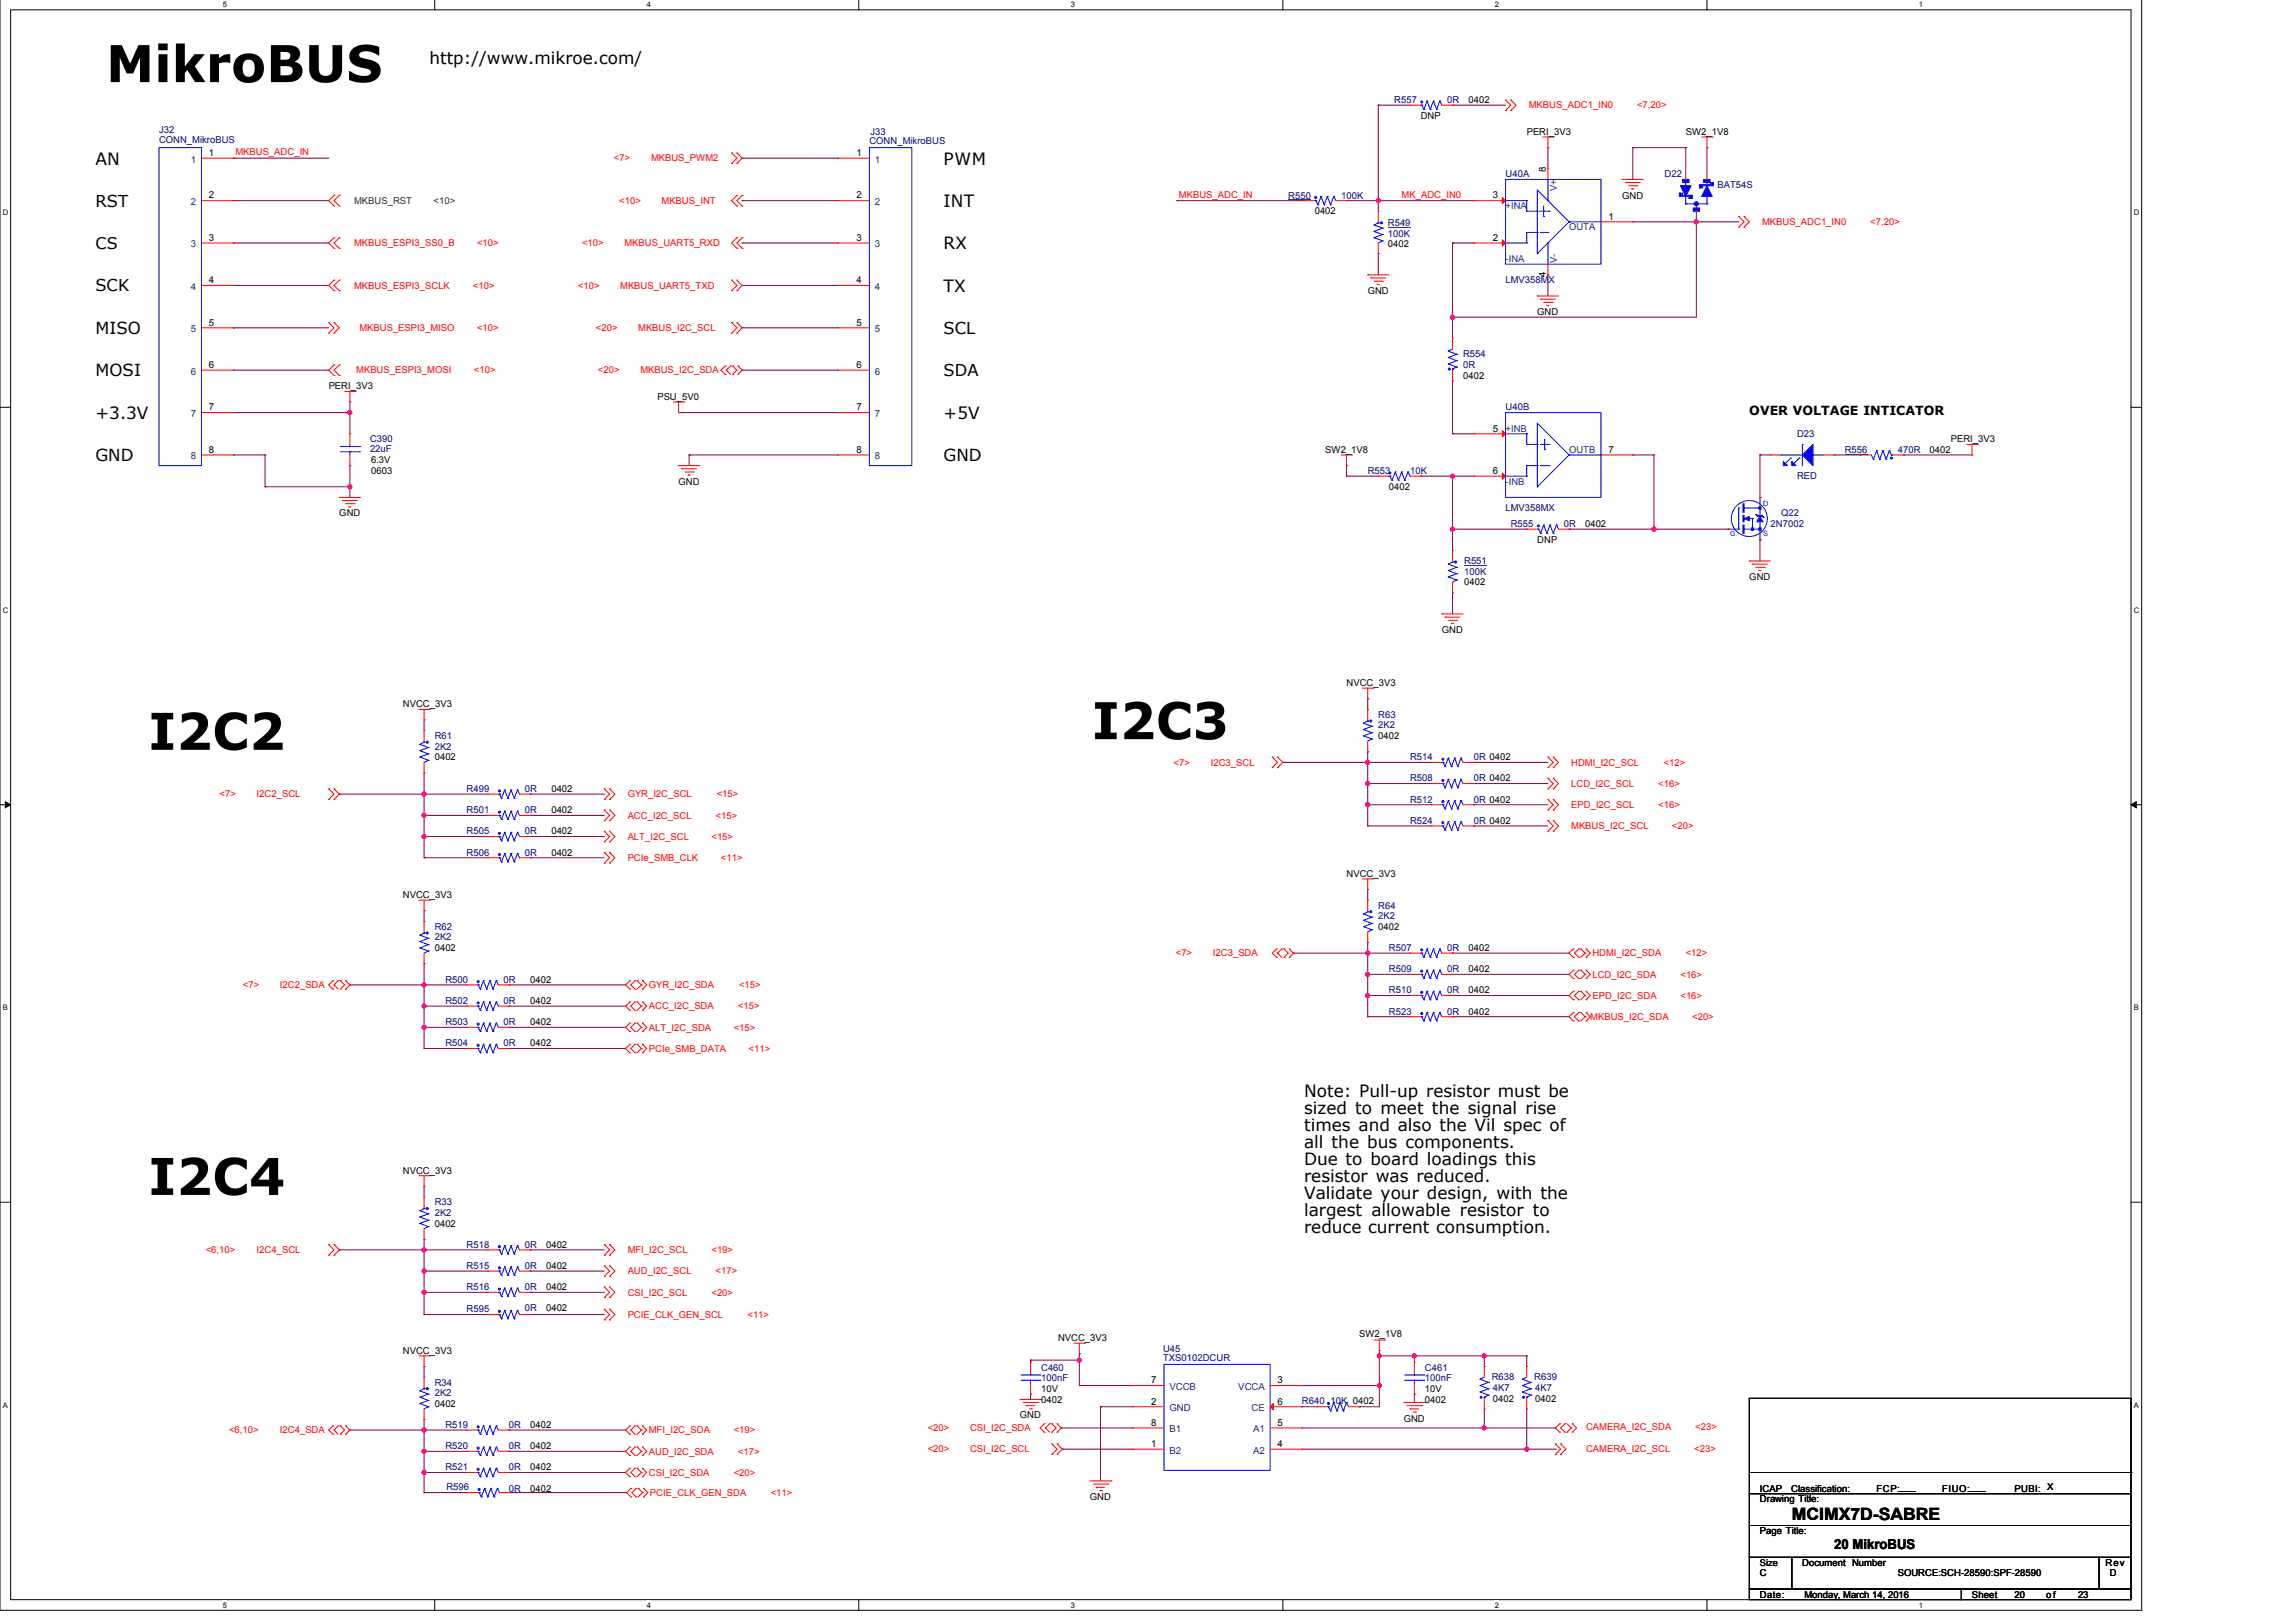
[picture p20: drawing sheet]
<svg xmlns="http://www.w3.org/2000/svg" width="297mm" height="210mm" viewBox="0 0 297 210" stroke-linecap="round" stroke-linejoin="round" font-family="sans-serif">
<defs><g id="words">
<g font-size="6.6">
<text x="13.7" y="10.6">MikroBUS</text>
<text x="141.3" y="95.7">I2C3</text>
<text x="19.2" y="97">I2C2</text>
<text x="19.2" y="154.6">I2C4</text>
</g>
<g font-size="2.2">
<text x="55.6" y="8.3">http://www.mikroe.com/</text>
<text x="12.4" y="21.3">AN</text>
<text x="122.1" y="21.3">PWM</text>
<text x="122.1" y="26.8">INT</text>
<text x="122.1" y="32.3">RX</text>
<text x="122.1" y="37.8">TX</text>
<text x="12.4" y="54.2">+3.3V</text>
<text x="122.1" y="54.2">+5V</text>
<text x="168.7" y="142">Note: Pull-up resistor must be</text>
<text x="168.7" y="144.2">sized to meet the signal rise</text>
<text x="168.7" y="146.4">times and also the Vil spec of</text>
<text x="168.7" y="148.6">all the bus components.</text>
<text x="168.7" y="150.8">Due to board loadings this</text>
<text x="168.7" y="153">resistor was reduced.</text>
<text x="168.7" y="155.2">Validate your design, with the</text>
<text x="168.7" y="157.3">largest allowable resistor to</text>
<text x="168.7" y="159.5">reduce current consumption.</text>
<text x="231.8" y="196.7">MCIMX7D-SABRE</text>
</g>
<g font-size="2.1">
<text x="12.4" y="26.7">RST</text>
<text x="12.4" y="32.2">CS</text>
<text x="12.4" y="37.7">SCK</text>
<text x="12.4" y="43.2">MISO</text>
<text x="122.1" y="43.2">SCL</text>
<text x="12.4" y="48.7">MOSI</text>
<text x="122.1" y="48.6">SDA</text>
<text x="12.4" y="59.7">GND</text>
<text x="122.1" y="59.7">GND</text>
</g>
<text font-size="1.8" x="237.3" y="200.4">20 MikroBUS</text>
<text font-size="1.6" x="226.3" y="53.7">OVER VOLTAGE INTICATOR</text>
<g font-size="1.2" fill="#000080">
<text x="20.6" y="17.2">J32</text>
<text x="112.6" y="17.5">J33</text>
<text x="180.4" y="13.3">R557</text>
<text x="187.2" y="13.3">0R</text>
<text x="20.6" y="18.6">CONN_MikroBUS</text>
<text x="112.5" y="18.7">CONN_MikroBUS</text>
<text x="194.8" y="22.9">U40A</text>
<text x="215.3" y="22.9">D22</text>
<text x="166.7" y="25.7">R550</text>
<text x="173.5" y="25.7">100K</text>
<text x="179.5" y="29.3">R549</text>
<text x="222.2" y="24.3">BAT54S</text>
<text x="179.5" y="30.6">100K</text>
<text x="194.8" y="36.7">LMV358MX</text>
<text x="189.3" y="46.3">R554</text>
<text x="189.3" y="47.6">0R</text>
<text x="194.8" y="53.1">U40B</text>
<text x="47.9" y="57.2">C390</text>
<text x="47.9" y="58.5">22uF</text>
<text x="232.5" y="56.6">D23</text>
<text x="238.7" y="58.6">R556</text>
<text x="245.5" y="58.6">470R</text>
<text x="176.9" y="61.4">R553</text>
<text x="182.4" y="61.4">10K</text>
<text x="232.5" y="62">RED</text>
<text x="194.8" y="66.1">LMV358MX</text>
<text x="195.5" y="68.2">R555</text>
<text x="202.3" y="68.2">0R</text>
<text x="229.1" y="68.2">2N7002</text>
<text x="230.4" y="66.8">Q22</text>
<text x="189.4" y="73">R551</text>
<text x="189.4" y="74.4">100K</text>
<text x="56.2" y="95.6">R61</text>
<text x="178.3" y="92.9">R63</text>
<text x="178.3" y="94.3">2K2</text>
<text x="56.2" y="97">2K2</text>
<text x="182.4" y="101.1">R508</text>
<text x="182.4" y="98.4">R514</text>
<text x="190.7" y="101.1">0R 0402</text>
<text x="190.7" y="98.4">0R 0402</text>
<text x="60.4" y="108">R505</text>
<text x="60.4" y="105.2">R501</text>
<text x="60.4" y="102.5">R499</text>
<text x="67.9" y="108">0R</text>
<text x="67.9" y="105.2">0R</text>
<text x="67.9" y="102.5">0R</text>
<text x="182.4" y="106.6">R524</text>
<text x="182.4" y="103.9">R512</text>
<text x="190.7" y="106.6">0R 0402</text>
<text x="190.7" y="103.9">0R 0402</text>
<text x="60.4" y="110.7">R506</text>
<text x="67.9" y="110.7">0R</text>
<text x="178.3" y="117.6">R64</text>
<text x="178.3" y="119">2K2</text>
<text x="56.2" y="120.3">R62</text>
<text x="56.2" y="121.7">2K2</text>
<text x="179.7" y="123.1">R507</text>
<text x="179.7" y="125.8">R509</text>
<text x="187.2" y="123.1">0R</text>
<text x="187.2" y="125.8">0R</text>
<text x="57.6" y="127.2">R500</text>
<text x="57.6" y="129.9">R502</text>
<text x="65.2" y="127.2">0R</text>
<text x="65.2" y="129.9">0R</text>
<text x="179.7" y="131.3">R523</text>
<text x="179.7" y="128.6">R510</text>
<text x="187.2" y="131.3">0R</text>
<text x="187.2" y="128.6">0R</text>
<text x="57.6" y="135.4">R504</text>
<text x="57.6" y="132.7">R503</text>
<text x="65.2" y="135.4">0R</text>
<text x="65.2" y="132.7">0R</text>
<text x="56.2" y="156">R33</text>
<text x="56.2" y="157.4">2K2</text>
<text x="60.4" y="161.5">R518</text>
<text x="67.9" y="161.5">0R</text>
<text x="60.4" y="167">R516</text>
<text x="60.4" y="164.2">R515</text>
<text x="67.9" y="167">0R</text>
<text x="67.9" y="164.2">0R</text>
<text x="60.4" y="169.8">R595</text>
<text x="67.9" y="169.7">0R</text>
<text x="56.2" y="179.3">R34</text>
<text x="134.7" y="177.4">C460</text>
<text x="134.7" y="178.8">100nF</text>
<text x="150.5" y="174.9">U45</text>
<text x="150.5" y="176.2">TXS0102DCUR</text>
<text x="184.4" y="177.4">C461</text>
<text x="184.4" y="178.8">100nF</text>
<text x="193" y="178.6">R638</text>
<text x="193.1" y="180">4K7</text>
<text x="198.5" y="178.6">R639</text>
<text x="198.6" y="180">4K7</text>
<text x="56.2" y="180.7">2K2</text>
<text x="57.6" y="184.8">R519</text>
<text x="65.8" y="184.8">0R</text>
<text x="168.4" y="181.6">R640</text>
<text x="172.1" y="181.6">10K 0402</text>
<text x="57.6" y="187.5">R520</text>
<text x="57.6" y="190.3">R521</text>
<text x="65.8" y="187.5">0R</text>
<text x="65.8" y="190.3">0R</text>
<text x="57.8" y="192.9">R596</text>
<text x="65.8" y="193">0R</text>
</g>
<g font-size="1.2">
<text x="183.8" y="15.4">DNP</text>
<text x="190" y="13.3">0402</text>
<text x="197.5" y="17.5">PERI_3V3</text>
<text x="218.1" y="17.5">SW2_1V8</text>
<text x="27" y="20.2">1</text>
<text x="110.8" y="20.2">1</text>
<text x="200" y="22.3" transform="rotate(-90 200 22.3)">8</text>
<text x="27" y="25.7">2</text>
<text x="110.8" y="25.7">2</text>
<text x="170.1" y="27.8">0402</text>
<text x="193.1" y="25.7">3</text>
<text x="208.1" y="28.4">1</text>
<text x="209.9" y="25.7">GND</text>
<text x="27" y="31.2">3</text>
<text x="110.8" y="31.2">3</text>
<text x="179.5" y="32">0402</text>
<text x="193.1" y="31.2">2</text>
<text x="200" y="35.8" transform="rotate(-90 200 35.8)">4</text>
<text x="27" y="36.7">4</text>
<text x="110.8" y="36.7">4</text>
<text x="176.9" y="38">GND</text>
<text x="198.9" y="40.8">GND</text>
<text x="27" y="42.1">5</text>
<text x="27" y="47.6">6</text>
<text x="110.8" y="42.1">5</text>
<text x="110.8" y="47.6">6</text>
<text x="27" y="53.1">7</text>
<text x="42.5" y="50.4">PERI_3V3</text>
<text x="85" y="51.8">PSU_5V0</text>
<text x="110.8" y="53.1">7</text>
<text x="189.3" y="49">0402</text>
<text x="27" y="58.6">8</text>
<text x="48" y="60">6.3V</text>
<text x="110.8" y="58.6">8</text>
<text x="171.4" y="58.6">SW2_1V8</text>
<text x="193.1" y="55.9">5</text>
<text x="208.1" y="58.6">7</text>
<text x="249.6" y="58.6">0402</text>
<text x="252.4" y="57.2">PERI_3V3</text>
<text x="48" y="61.4">0603</text>
<text x="87.8" y="62.7">GND</text>
<text x="179.7" y="63.4">0402</text>
<text x="193.1" y="61.3">6</text>
<text x="43.9" y="66.8">GND</text>
<text x="198.9" y="70.3">DNP</text>
<text x="205.1" y="68.2">0402</text>
<text x="189.4" y="75.8">0402</text>
<text x="226.3" y="75.1">GND</text>
<text x="186.5" y="81.9">GND</text>
<text x="174.2" y="88.8">NVCC_3V3</text>
<text x="52.1" y="91.5">NVCC_3V3</text>
<text x="178.3" y="95.6">0402</text>
<text x="56.2" y="98.4">0402</text>
<text x="71.3" y="108">0402</text>
<text x="71.3" y="105.2">0402</text>
<text x="71.3" y="102.5">0402</text>
<text x="71.3" y="110.7">0402</text>
<text x="174.2" y="113.5">NVCC_3V3</text>
<text x="52.1" y="116.2">NVCC_3V3</text>
<text x="56.2" y="123.1">0402</text>
<text x="178.3" y="120.3">0402</text>
<text x="190" y="123.1">0402</text>
<text x="190" y="125.8">0402</text>
<text x="68.6" y="127.2">0402</text>
<text x="68.6" y="129.9">0402</text>
<text x="190" y="131.3">0402</text>
<text x="190" y="128.6">0402</text>
<text x="68.6" y="135.4">0402</text>
<text x="68.6" y="132.7">0402</text>
<text x="52.1" y="151.9">NVCC_3V3</text>
<text x="56.2" y="158.7">0402</text>
<text x="70.6" y="161.5">0402</text>
<text x="70.6" y="167">0402</text>
<text x="70.6" y="164.2">0402</text>
<text x="70.6" y="169.7">0402</text>
<text x="136.9" y="173.5">NVCC_3V3</text>
<text x="175.8" y="173">SW2_1V8</text>
<text x="52.1" y="175.2">NVCC_3V3</text>
<text x="148.9" y="179">7</text>
<text x="165.3" y="179">3</text>
<text x="56.2" y="182.1">0402</text>
<text x="68.6" y="184.8">0402</text>
<text x="132" y="183.6">GND</text>
<text x="134.7" y="181.5">0402</text>
<text x="134.7" y="180.1">10V</text>
<text x="148.9" y="181.8">2</text>
<text x="148.9" y="184.5">8</text>
<text x="165.3" y="184.5">5</text>
<text x="165.3" y="181.8">6</text>
<text x="181.6" y="184">GND</text>
<text x="184.4" y="181.5">0402</text>
<text x="184.4" y="180.1">10V</text>
<text x="193.1" y="181.4">0402</text>
<text x="198.6" y="181.4">0402</text>
<text x="68.6" y="187.5">0402</text>
<text x="68.6" y="190.3">0402</text>
<text x="148.9" y="187.3">1</text>
<text x="165.3" y="187.3">4</text>
<text x="68.6" y="193">0402</text>
<text x="141" y="194.1">GND</text>
<text x="227.7" y="194.4">Drawing Title:</text>
<text x="227.7" y="193">ICAP</text>
<text x="231.7" y="193">Classification:</text>
<text x="242.8" y="193">FCP:___</text>
<text x="251.3" y="193">FIUO:___</text>
<text x="260.6" y="193">PUBI: X</text>
<text x="227.7" y="202.6">Size</text>
<text x="227.7" y="198.5">Page Title:</text>
<text x="227.7" y="204">C</text>
<text x="233.2" y="202.6">Document Number</text>
<text x="245.5" y="204">SOURCE:SCH-28590:SPF-28590</text>
<text x="272.4" y="202.6">Rev</text>
<text x="273" y="204">D</text>
<text x="227.7" y="206.7">Date:</text>
<text x="233.4" y="206.7">Monday, March 14, 2016</text>
<text x="255.1" y="206.7">Sheet</text>
<text x="260.6" y="206.7">20</text>
<text x="264.7" y="206.7">of</text>
<text x="268.8" y="206.7">23</text>
</g>
<g font-size="1.2" fill="#f00">
<text x="197.8" y="14">MKBUS_ADC1_IN0</text>
<text x="211.8" y="14">&lt;7,20&gt;</text>
<text x="30.5" y="20.1">MKBUS_ADC_IN</text>
<text x="79.4" y="20.9">&lt;7&gt;</text>
<text x="84.2" y="20.9">MKBUS_PWM2</text>
<text x="80.1" y="26.4">&lt;10&gt;</text>
<text x="85.6" y="26.4">MKBUS_INT</text>
<text x="152.5" y="25.6">MKBUS_ADC_IN</text>
<text x="181.3" y="25.6">MK_ADC_IN0</text>
<text x="228" y="29.1">MKBUS_ADC1_IN0</text>
<text x="242" y="29.1">&lt;7,20&gt;</text>
<text x="45.8" y="31.9">MKBUS_ESPI3_SS0_B</text>
<text x="61.7" y="31.9">&lt;10&gt;</text>
<text x="75.3" y="31.9">&lt;10&gt;</text>
<text x="80.8" y="31.9">MKBUS_UART5_RXD</text>
<text x="45.8" y="37.4">MKBUS_ESPI3_SCLK</text>
<text x="61.2" y="37.4">&lt;10&gt;</text>
<text x="74.8" y="37.4">&lt;10&gt;</text>
<text x="80.2" y="37.4">MKBUS_UART5_TXD</text>
<text x="46.5" y="42.8">MKBUS_ESPI3_MISO</text>
<text x="61.7" y="42.8">&lt;10&gt;</text>
<text x="77.1" y="42.8">&lt;20&gt;</text>
<text x="82.6" y="42.8">MKBUS_I2C_SCL</text>
<text x="46.1" y="48.3">MKBUS_ESPI3_MOSI</text>
<text x="61.3" y="48.3">&lt;10&gt;</text>
<text x="77.4" y="48.3">&lt;20&gt;</text>
<text x="82.8" y="48.3">MKBUS_I2C_SDA</text>
<text x="151.8" y="99.1">&lt;7&gt;</text>
<text x="156.6" y="99.1">I2C3_SCL</text>
<text x="203.3" y="99.1">HDMI_I2C_SCL</text>
<text x="203.3" y="101.8">LCD_I2C_SCL</text>
<text x="214.5" y="101.8">&lt;16&gt;</text>
<text x="215.2" y="99.1">&lt;12&gt;</text>
<text x="28.4" y="103.2">&lt;7&gt;</text>
<text x="33.2" y="103.2">I2C2_SCL</text>
<text x="81.2" y="103.2">GYR_I2C_SCL</text>
<text x="81.2" y="105.9">ACC_I2C_SCL</text>
<text x="92.6" y="105.9">&lt;15&gt;</text>
<text x="92.7" y="103.2">&lt;15&gt;</text>
<text x="203.3" y="104.6">EPD_I2C_SCL</text>
<text x="203.3" y="107.3">MKBUS_I2C_SCL</text>
<text x="214.5" y="104.6">&lt;16&gt;</text>
<text x="216.3" y="107.3">&lt;20&gt;</text>
<text x="81.2" y="108.7">ALT_I2C_SCL</text>
<text x="81.2" y="111.4">PCIe_SMB_CLK</text>
<text x="92" y="108.7">&lt;15&gt;</text>
<text x="93.3" y="111.4">&lt;11&gt;</text>
<text x="152.1" y="123.8">&lt;7&gt;</text>
<text x="156.9" y="123.8">I2C3_SDA</text>
<text x="206" y="123.8">HDMI_I2C_SDA</text>
<text x="218.1" y="123.8">&lt;12&gt;</text>
<text x="31.4" y="127.9">&lt;7&gt;</text>
<text x="36.2" y="127.9">I2C2_SDA</text>
<text x="83.9" y="127.9">GYR_I2C_SDA</text>
<text x="83.9" y="130.6">ACC_I2C_SDA</text>
<text x="95.5" y="130.6">&lt;15&gt;</text>
<text x="95.6" y="127.9">&lt;15&gt;</text>
<text x="205.7" y="132">MKBUS_I2C_SDA</text>
<text x="206" y="126.5">LCD_I2C_SDA</text>
<text x="206" y="129.2">EPD_I2C_SDA</text>
<text x="217.4" y="126.5">&lt;16&gt;</text>
<text x="217.4" y="129.2">&lt;16&gt;</text>
<text x="218.9" y="132">&lt;20&gt;</text>
<text x="83.9" y="133.4">ALT_I2C_SDA</text>
<text x="83.9" y="136.1">PCIe_SMB_DATA</text>
<text x="94.9" y="133.4">&lt;15&gt;</text>
<text x="96.8" y="136.1">&lt;11&gt;</text>
<text x="26.6" y="162.2">&lt;6,10&gt;</text>
<text x="33.2" y="162.2">I2C4_SCL</text>
<text x="81.2" y="162.2">MFI_I2C_SCL</text>
<text x="81.2" y="164.9">AUD_I2C_SCL</text>
<text x="81.2" y="167.7">CSI_I2C_SCL</text>
<text x="92" y="162.2">&lt;19&gt;</text>
<text x="92" y="167.7">&lt;20&gt;</text>
<text x="92.6" y="164.9">&lt;17&gt;</text>
<text x="81.2" y="170.5">PCIE_CLK_GEN_SCL</text>
<text x="96.7" y="170.5">&lt;11&gt;</text>
<text x="29.6" y="185.5">&lt;6,10&gt;</text>
<text x="36.2" y="185.5">I2C4_SDA</text>
<text x="83.9" y="185.5">MFI_I2C_SDA</text>
<text x="94.9" y="185.5">&lt;19&gt;</text>
<text x="120" y="185.2">&lt;20&gt;</text>
<text x="125.5" y="185.2">CSI_I2C_SDA</text>
<text x="205.2" y="185.1">CAMERA_I2C_SDA</text>
<text x="219.3" y="185.1">&lt;23&gt;</text>
<text x="83.9" y="188.2">AUD_I2C_SDA</text>
<text x="83.9" y="191">CSI_I2C_SDA</text>
<text x="94.9" y="191">&lt;20&gt;</text>
<text x="95.5" y="188.2">&lt;17&gt;</text>
<text x="120" y="188">&lt;20&gt;</text>
<text x="125.5" y="188">CSI_I2C_SCL</text>
<text x="205.2" y="188">CAMERA_I2C_SCL</text>
<text x="219.2" y="188">&lt;23&gt;</text>
<text x="84.1" y="193.6">PCIE_CLK_GEN_SDA</text>
<text x="99.7" y="193.6">&lt;11&gt;</text>
</g>
<g font-size="1.2" fill="#004080">
<text x="24.7" y="21">1</text>
<text x="113.2" y="21">1</text>
<text x="24.7" y="26.5">2</text>
<text x="113.2" y="26.5">2</text>
<text x="194.8" y="27.1">+INA</text>
<text x="201.4" y="24.7" transform="rotate(-90 201.4 24.7)">V+</text>
<text x="203" y="29.8">OUTA</text>
<text x="24.7" y="32">3</text>
<text x="113.2" y="32">3</text>
<text x="194.8" y="33.9">-INA</text>
<text x="201.4" y="34.1" transform="rotate(-90 201.4 34.1)">V-</text>
<text x="24.7" y="37.5">4</text>
<text x="113.2" y="37.5">4</text>
<text x="24.7" y="43">5</text>
<text x="113.2" y="43">5</text>
<text x="24.7" y="48.5">6</text>
<text x="24.7" y="54">7</text>
<text x="113.2" y="48.5">6</text>
<text x="113.2" y="54">7</text>
<text x="24.7" y="59.4">8</text>
<text x="113.2" y="59.4">8</text>
<text x="194.8" y="55.9">+INB</text>
<text x="203" y="58.6">OUTB</text>
<text x="194.8" y="62.7">-INB</text>
<text x="151.3" y="179.9">VCCB</text>
<text x="160.2" y="179.9">VCCA</text>
<text x="151.3" y="182.6">GND</text>
<text x="151.3" y="185.3">B1</text>
<text x="161.9" y="182.6">CE</text>
<text x="162.1" y="185.3">A1</text>
<text x="151.3" y="188.1">B2</text>
<text x="162.1" y="188.1">A2</text>
</g>
<g font-size="1.2" fill="#008000">
<text x="45.8" y="26.4">MKBUS_RST</text>
<text x="56.1" y="26.4">&lt;10&gt;</text>
</g>
<g font-size="1">
<text x="28.8" y=".9">5</text>
<text x="83.7" y=".9">4</text>
<text x="138.5" y=".9">3</text>
<text x="193.4" y=".9">2</text>
<text x="248.3" y=".9">1</text>
<text x=".3" y="27.9">D</text>
<text x="276" y="27.9">D</text>
<text x=".3" y="79.3">C</text>
<text x="276" y="79.3">C</text>
<text x=".3" y="130.8">B</text>
<text x="276" y="130.8">B</text>
<text x=".3" y="182.2">A</text>
<text x="276" y="182.2">A</text>
<text x="28.8" y="208">5</text>
<text x="83.7" y="208">4</text>
<text x="138.5" y="208">3</text>
<text x="193.4" y="208">2</text>
<text x="248.3" y="208">1</text>
</g>
<text font-size="1" fill="#00f" x="228.1" y="69.3">S</text>
<g font-size=".9" fill="#00f">
<text x="228.1" y="65.5">D</text>
<text x="223.8" y="69.4">G</text>
</g>
</g></defs>
<path d="M0 -.1v208.5h277.1v-208.5M1.4 1.3h274.3v205.7h-274.3z" fill="none" stroke="#000" stroke-width=".13"/>
<g fill="#fff">
<path d="M28.8 0h.5v1.1h-.5z"/>
<path d="M28.8 207.2h.5v1h-.5z"/>
</g>
<path d="M56.2 -.1v1.4M56.2 207v1.4" fill="none" stroke="#000" stroke-width=".13"/>
<g fill="#fff">
<path d="M83.7 0h.5v1.1h-.5z"/>
<path d="M83.7 207.2h.5v1h-.5z"/>
</g>
<path d="M111.1 -.1v1.4M111.1 207v1.4" fill="none" stroke="#000" stroke-width=".13"/>
<g fill="#fff">
<path d="M138.5 0h.6v1.1h-.6z"/>
<path d="M138.5 207.2h.6v1h-.6z"/>
</g>
<path d="M166 -.1v1.4M166 207v1.4" fill="none" stroke="#000" stroke-width=".13"/>
<g fill="#fff">
<path d="M193.4 0h.5v1.1h-.5z"/>
<path d="M193.4 207.2h.5v1h-.5z"/>
</g>
<path d="M220.8 -.1v1.4M220.8 207v1.4" fill="none" stroke="#000" stroke-width=".13"/>
<g fill="#fff">
<path d="M248.3 0h.5v1.1h-.5z"/>
<path d="M248.3 207.2h.5v1h-.5z"/>
<path d="M.3 27h.7v1.1h-.7z"/>
<path d="M276 27h.7v1.1h-.7z"/>
<path d="M.3 78.4h.7v1.1h-.7z"/>
<path d="M276 78.4h.7v1.1h-.7z"/>
</g>
<path d="M0 52.7h1.4M275.7 52.7h1.4" fill="none" stroke="#000" stroke-width=".13"/>
<g fill="#fff">
<path d="M.3 129.9h.7v1.1h-.7z"/>
<path d="M276 129.9h.7v1.1h-.7z"/>
</g>
<path d="M0 104.1h1.4M275.7 104.1h1.4" fill="none" stroke="#000" stroke-width=".13"/>
<path d="M.7 103.7l.7 .4-.7 .4zM275.7 104.1l.7-.4v.8z" fill="#000" stroke="#000" stroke-width=".13"/>
<g fill="#fff">
<path d="M.3 181.3h.7v1.1h-.7z"/>
<path d="M276 181.3h.7v1.1h-.7z"/>
</g>
<path d="M0 155.6h1.4M275.7 155.6h1.4M226.3 193.3h49.4v4.1h-49.4zM226.3 197.4h49.4v4.1h-49.4zM226.3 181h49.4v12.3h-49.4zM226.3 190.6h49.4M275.7 190.6h.1M226.3 201.5h5.5v4.1h-5.5zM226.3 205.6h27.4v1.4h-27.4zM231.8 201.5h39.8v4.1h-39.8zM253.7 205.6h22v1.4h-22zM271.6 201.5h4.1v4.1h-4.1z" fill="none" stroke="#000" stroke-width=".13"/>
<g fill="none" stroke="#800040" stroke-width=".13">
<path d="M178.3 13.6h.1M178.3 13.6v13.7M178.3 13.6h4.1M187.9 13.6h.1M187.9 13.6h6.9M200.3 19.1h.1M200.3 19.1v2.7M211.2 19.1h.1M211.2 19.1v4.1M211.2 19.1h6.9M218.1 19.1h.1M218.1 19.1v4.1"/>
<path d="M220.8 19.1h.1M220.8 19.1v4.1M30.2 20.5h.1M30.2 26h.1M30.2 31.4h.1M30.2 36.9h.1M30.2 20.5h12.3M30.2 26h12.3M30.2 31.4h12.3M30.2 36.9h12.3M96 20.5h.1M96 26h.1"/>
<path d="M96 31.4h.1M96 36.9h.1M96 20.5h12.4M96 26h12.4M96 31.4h12.4M96 36.9h12.4M152.3 26h.1M152.3 26h16.4M174.2 26h.1M174.2 26h16.5M178.3 26h.1M178.3 32.8h.1"/>
<path d="M178.3 32.8v2.8M187.9 31.4h.1M187.9 31.4h2.8M187.9 31.4v12.4M200.3 35.6h.1M200.3 35.6v2.7M211.2 28.7h.1M211.2 28.7h13.7M219.5 28.7h.1M219.5 27.3h.1M219.5 27.3v13.7h-31.6M30.2 42.4h.1"/>
<path d="M30.2 47.9h.1M30.2 53.4h.1M30.2 58.9h.1M30.2 42.4h12.3M30.2 47.9h12.3M30.2 53.4h15.1M30.2 58.9h4.1M34.3 58.9h.1M34.3 58.9v4.1M45.3 53.4h.1M45.3 52h.1M45.3 52v4.1"/>
<path d="M87.8 53.4h.1M87.8 53.4h20.6M89.2 58.9h.1M89.2 58.9h19.2M89.2 58.9v1.4M96 42.4h.1M96 47.9h.1M96 42.4h12.4M96 47.9h12.4M187.9 41h.1M187.9 56.1h.1M187.9 49.3h.1"/>
<path d="M187.9 49.3v6.8M187.9 56.1h2.8M211.2 58.9h.1M211.2 58.9h2.8M214 58.9h.1M214 58.9v9.6M227.7 58.9h.1M227.7 58.9h1.4M227.7 58.9v5.5M237.3 58.9h.1M237.3 58.9h3.4M246.2 58.9h.1"/>
<path d="M246.2 58.9h8.9M34.3 63h.1M34.3 63h11M45.3 60.3h.1M45.3 63h.1M45.3 60.3v4.1M174.2 61.6h.1M174.2 60.3h.1M174.2 61.6h4.1M174.2 60.3v1.3M183.8 61.6h.1M183.8 61.6h6.9"/>
<path d="M187.9 61.6h.1M187.9 76.7h.1M187.9 68.5h.1M187.9 61.6v9.6M187.9 76.7v2.8M187.9 68.5h9.6M203 68.5h.1M203 68.5h20.6M214 68.5h.1M227.7 69.9h.1M227.7 69.9v2.7M54.9 93.2h.1"/>
<path d="M54.9 93.2v1.3M166 98.7h.1M166 98.7h19.2M176.9 98.7h.1M176.9 90.4h.1M176.9 97.3h.1M176.9 90.4v1.4M176.9 97.3v9.6M190.7 98.7h.1M190.7 98.7h9.6M43.9 102.8h.1M43.9 102.8h19.2"/>
<path d="M54.9 105.5h.1M54.9 102.8h.1M54.9 108.3h.1M54.9 111h.1M54.9 100h.1M54.9 117.9h.1M54.9 105.5h8.2M54.9 100v11M54.9 117.9v1.3M54.9 108.3h8.2M54.9 111h8.2M68.6 102.8h.1"/>
<path d="M68.6 105.5h.1M68.6 108.3h.1M68.6 111h.1M68.6 102.8h9.6M68.6 105.5h9.6M68.6 108.3h9.6M68.6 111h9.6M176.9 101.4h.1M176.9 104.1h.1M176.9 115.1h.1M176.9 106.9h.1M176.9 101.4h8.3"/>
<path d="M176.9 104.1h8.3M176.9 115.1v1.4M176.9 106.9h8.3M190.7 101.4h.1M190.7 104.1h.1M190.7 106.9h.1M190.7 101.4h9.6M190.7 104.1h9.6M190.7 106.9h9.6M45.3 127.5h.1M45.3 127.5h15.1M54.9 130.2h.1"/>
<path d="M54.9 127.5h.1M54.9 133h.1M54.9 135.7h.1M54.9 124.7h.1M54.9 124.7v11M54.9 130.2h5.5M54.9 133h5.5M54.9 135.7h5.5M65.8 127.5h.1M65.8 130.2h.1M65.8 133h.1M65.8 135.7h.1"/>
<path d="M65.8 127.5h15.1M65.8 130.2h15.1M65.8 133h15.1M65.8 135.7h15.1M167.3 123.3h.1M167.3 123.3h15.1M176.9 123.3h.1M176.9 126.1h.1M176.9 128.8h.1M176.9 122h.1M176.9 131.6h.1M176.9 126.1h5.5"/>
<path d="M176.9 128.8h5.5M176.9 122v9.6M176.9 131.6h5.5M187.9 123.3h.1M187.9 126.1h.1M187.9 128.8h.1M187.9 131.6h.1M187.9 123.3h15.1M187.9 126.1h15.1M187.9 128.8h15.1M187.9 131.6h15.1M54.9 153.5h.1"/>
<path d="M54.9 153.5v1.4M43.9 161.7h.1M43.9 161.7h19.2M54.9 164.5h.1M54.9 161.7h.1M54.9 167.2h.1M54.9 170.1h.1M54.9 160.4h.1M54.9 176.8h.1M54.9 160.4v9.7M54.9 176.8v1.4M54.9 164.5h8.2"/>
<path d="M54.9 167.2h8.2M54.9 170.1h8.2M68.6 161.7h.1M68.6 164.5h.1M68.6 167.2h.1M68.6 170.1h.1M68.6 161.7h9.6M68.6 164.5h9.6M68.6 167.2h9.6M68.6 170.1h9.6M133.3 176h.1M133.3 176v.3"/>
<path d="M133.3 176h6.3M139.6 179.3h.1M139.6 175.2h.1M139.6 176h.1M139.6 179.3h6.9M139.6 175.2v4.1M168.4 179.3h.1M168.4 179.3h10M178.4 174.8h.1M178.4 175.5h.1M178.4 179.3h.1M178.4 174.8v7.2h-2.6"/>
<path d="M178.4 175.5h19.1M183 175.5h.1M183 175.5v.8M192 175.5h.1M192 176.8h.1M192 175.5v1.3M197.5 175.5h.1M197.5 176.8h.1M197.5 175.5v1.3M45.3 185.1h.1M45.3 185.1h15.1M54.9 187.8h.1"/>
<path d="M54.9 185.1h.1M54.9 190.6h.1M54.9 193.2h.1M54.9 183.7h.1M54.9 183.7v9.5M54.9 187.8h5.5M54.9 190.6h5.5M54.9 193.2h5.6M65.8 185.1h.1M65.8 187.8h.1M65.8 190.6h.1M65.8 185.1h15.1"/>
<path d="M65.8 187.8h15.1M65.8 190.6h15.1M66 193.2h.1M66 193.2h15.1M133.3 180.4h.1M133.3 180.4v.7M137.3 184.8h.1M137.3 184.8h9.2M137.4 187.5h.1M137.4 187.5h9.1M142.4 182h.1M142.4 182h4.1"/>
<path d="M142.4 182v9.6M168.4 182h.1M168.4 182h2M168.4 184.8h32.8M168.4 187.5h32.8M175.8 182h.1M183 180.4h.1M183 180.4v1.1M192 184.8h.1M192 182.3v2.5M197.5 187.5h.1M197.5 182.3v5.2"/>
<path d="M201.2 184.8h.1M201.2 187.5h.1"/>
</g>
<g fill="#f0f" stroke="#f0f" stroke-width=".13">
<circle cx="45.3" cy="53.4" r=".27"/>
<circle cx="45.3" cy="63" r=".27"/>
<circle cx="54.9" cy="127.5" r=".27"/>
<circle cx="54.9" cy="105.5" r=".27"/>
<circle cx="54.9" cy="102.8" r=".27"/>
<circle cx="54.9" cy="132.9" r=".27"/>
<circle cx="54.9" cy="130.2" r=".27"/>
<circle cx="54.9" cy="108.3" r=".27"/>
<circle cx="176.9" cy="98.7" r=".27"/>
<circle cx="176.9" cy="123.3" r=".27"/>
<circle cx="176.9" cy="101.4" r=".27"/>
<circle cx="176.9" cy="126.1" r=".27"/>
<circle cx="54.9" cy="164.5" r=".27"/>
<circle cx="54.9" cy="167.2" r=".27"/>
<circle cx="54.9" cy="161.7" r=".27"/>
<circle cx="54.9" cy="185.1" r=".27"/>
<circle cx="54.9" cy="187.8" r=".27"/>
<circle cx="54.9" cy="190.6" r=".27"/>
<circle cx="176.9" cy="104.1" r=".27"/>
<circle cx="176.9" cy="128.8" r=".27"/>
<circle cx="178.3" cy="26" r=".27"/>
<circle cx="187.9" cy="41" r=".27"/>
<circle cx="219.5" cy="28.7" r=".27"/>
<circle cx="187.9" cy="61.6" r=".27"/>
<circle cx="187.9" cy="68.5" r=".27"/>
<circle cx="214" cy="68.5" r=".27"/>
<circle cx="178.4" cy="175.5" r=".27"/>
<circle cx="139.6" cy="176" r=".27"/>
<circle cx="178.4" cy="179.3" r=".27"/>
<circle cx="192" cy="184.8" r=".27"/>
<circle cx="197.5" cy="187.5" r=".27"/>
<circle cx="183" cy="175.5" r=".27"/>
<circle cx="192" cy="175.5" r=".27"/>
</g>
<g fill="none" stroke="#f00" stroke-width=".13">
<path d="M94.6 19.8h.1M94.6 19.8l.7 .7-.7 .7M95.3 19.8h.1M95.3 19.8l.7 .7-.7 .7M182.4 13.6h.1M182.4 13.6h1.4M186.5 13.6h1.4M187.9 13.6h.1M194.8 12.9h.1M194.8 14.3h.1M194.8 12.9l.7 .7-.7 .7M195.5 12.9h.1"/>
<path d="M195.5 14.3h.1M195.5 12.9l.6 .7-.6 .7M199.6 17.7h1.3M200.3 19.1h.1M200.3 17.7v1.4M200.9 17.7h.1M220.1 17.7h1.4M220.8 19.1h.1M220.8 17.7v1.4M221.5 17.7h.1M26.1 20.5h4.1M26.1 26h4.1"/>
<path d="M26.1 31.4h4.1M26.1 36.9h4.1M30.2 20.5h.1M30.2 26h.1M30.2 31.4h.1M30.2 36.9h.1M43.2 25.3h.1M43.2 26.7h.1M43.2 30.8h.1M43.2 32.1h.1M43.2 36.3h.1M43.2 37.6h.1"/>
<path d="M43.2 25.3l-.7 .7 .7 .7M43.2 30.8l-.7 .6 .7 .7M43.2 36.3l-.7 .6 .7 .7M43.9 26.7h.1M43.9 25.3h.1M43.9 32.1h.1M43.9 30.8h.1M43.9 37.6h.1M43.9 36.3h.1M43.9 25.3l-.7 .7 .7 .7M43.9 30.8l-.7 .6 .7 .7M43.9 36.3l-.7 .6 .7 .7"/>
<path d="M94.6 21.2h.1M94.6 37.6h.1M94.6 36.3h.1M94.6 36.3l.7 .6-.7 .7M95.3 21.2h.1M95.3 25.3h.1M95.3 26.7h.1M95.3 30.8h.1M95.3 32.1h.1M95.3 36.3h.1M95.3 37.6h.1M95.3 25.3l-.7 .7 .7 .7"/>
<path d="M95.3 30.8l-.7 .6 .7 .7M95.3 36.3l.7 .6-.7 .7M96 25.3h.1M96 26.7h.1M96 30.8h.1M96 32.1h.1M96 25.3l-.7 .7 .7 .7M96 30.8l-.7 .6 .7 .7M108.4 20.5h.1M108.4 26h.1M108.4 31.4h.1M108.4 36.9h.1"/>
<path d="M108.4 20.5h4.1M108.4 26h4.1M108.4 31.4h4.1M108.4 36.9h4.1M168.7 26h.1M168.7 26h1.4M172.8 26h1.4M174.2 26h.1M176.9 35.6h.1M176.9 35.6h2.8M177.4 36h.1M177.4 36h1.9"/>
<path d="M177.8 36.4h1.1M178.2 36.8h.1M178.2 36.8h.2M178.3 27.3h.1M178.3 32.8h.1M178.3 27.3v1.4M178.3 31.4v1.4M178.9 36.4h.1M190.7 26h.1M190.7 31.4h.1M190.7 26h4.1M190.7 31.4h4.1"/>
<path d="M198.9 38.3h.1M198.9 38.3h2.7M199.3 38.7h.1M199.3 38.7h1.9M199.7 39.1h1.1M200.1 39.5h.1M200.1 39.5h.3M200.3 35.6h.1M200.3 21.8h.1M200.3 21.8v1.4M200.3 34.2v1.4M200.8 39.1h.1"/>
<path d="M207.1 28.7h4.1M209.9 23.2h.1M209.9 23.2h2.7M210.3 23.6h.1M210.3 23.6h1.9M210.7 24h1.1M211.1 24.5h.1M211.1 24.5h.3M211.2 28.7h.1M211.8 24h.1M218.1 23.2h.1M219.5 27.3h.1"/>
<path d="M220.8 23.2h.1M224.9 28h.1M224.9 29.4h.1M224.9 28l.7 .7-.7 .7M225.6 28h.1M225.6 29.4h.1M225.6 28l.7 .7-.7 .7M26.1 58.9h4.1M26.1 42.4h4.1M26.1 47.9h4.1M26.1 53.4h4.1M30.2 42.4h.1"/>
<path d="M30.2 47.9h.1M30.2 53.4h.1M30.2 58.9h.1M42.5 41.7h.1M42.5 43.1h.1M42.5 41.7l.7 .7-.7 .7M43.2 47.2h.1M43.2 48.6h.1M43.2 41.7h.1M43.2 43.1h.1M43.2 47.2l-.7 .7 .7 .7M43.2 41.7l.7 .7-.7 .7"/>
<path d="M43.9 48.6h.1M43.9 47.2h.1M43.9 47.2l-.7 .7 .7 .7M44.6 50.7h1.4M45.3 52h.1M45.3 56.1h.1M45.3 50.7v1.3M45.3 56.1v1.4M45.3 58.9v1.4M46 50.7h.1M87.1 52h1.4M87.8 53.4h.1"/>
<path d="M87.8 52v1.4M88.5 52h.1M93.8 48.5h.1M93.8 47.4h.1M93.8 47.4l-.5 .5 .5 .6M94 47.9h.1M94 47.9l.5 .6M94.5 47.4h.1M94.5 47.4l-.5 .5M94.6 43.1h.1M94.6 41.7h.1M94.6 41.7l.7 .7-.7 .7"/>
<path d="M94.8 47.4h.1M94.8 48.5h.1M94.8 47.4l.5 .5-.5 .6M95.3 41.7h.1M95.3 43.1h.1M95.3 41.7l.7 .7-.7 .7M95.5 47.4h.1M95.5 48.5h.1M95.5 47.4l.5 .5-.5 .6M108.4 42.4h.1M108.4 47.9h.1M108.4 53.4h.1"/>
<path d="M108.4 58.9h.1M108.4 58.9h4.1M108.4 42.4h4.1M108.4 47.9h4.1M108.4 53.4h4.1M173.5 58.9h1.4M174.2 58.9v1.4M174.9 58.9h.1M187.9 49.3h.1M187.9 43.8h.1M187.9 43.8v1.4M187.9 47.9v1.4"/>
<path d="M190.7 56.1h.1M190.7 56.1h4.1M207.1 58.9h4.1M211.2 58.9h.1M229.1 58.9h.1M229.1 58.9h1.3M235.9 58.9h1.4M237.3 58.9h.1M240.7 58.9h.1M240.7 58.9h1.4M244.8 58.9h1.4M246.2 58.9h.1"/>
<path d="M254.4 57.5h1.4M255.1 58.9h.1M255.1 57.5v1.4M255.8 57.5h.1M43.9 64.4h.1M43.9 64.4h2.7M44.3 64.8h.1M44.3 64.8h1.9M44.7 65.2h1.1M45.1 65.6h.1M45.1 65.6h.3M45.3 60.3h.1"/>
<path d="M45.8 65.2h.1M87.8 60.3h.1M87.8 60.3h2.7M88.2 60.7h.1M88.2 60.7h1.9M88.6 61.1h1.1M89 61.5h.1M89 61.5h.3M89.7 61.1h.1M174.2 60.3h.1M178.3 61.6h.1M178.3 61.6h1.4"/>
<path d="M182.4 61.6h1.4M183.8 61.6h.1M186.5 79.5h.1M186.5 79.5h2.8M187 79.9h.1M187 79.9h1.9M187.9 71.2h.1M187.9 76.7h.1M187.9 71.2v1.4M187.9 75.3v1.4M190.7 61.6h.1M190.7 61.6h4.1"/>
<path d="M197.5 68.5h.1M197.5 68.5h1.4M201.6 68.5h1.4M203 68.5h.1M223.6 68.5h.1M226.3 72.6h.1M226.3 72.6h2.8M226.7 73h.1M226.7 73h2M227.1 73.4h1.1M227.6 73.8h.1M227.6 73.8h.2"/>
<path d="M227.7 69.9h.1M227.7 64.4h.1M228.2 73.4h.1M54.2 91.8h1.4M54.9 93.2h.1M54.9 94.5h.1M54.9 91.8v1.4M54.9 94.5v1.4M54.9 98.7v1.3M55.6 91.8h.1M164.6 99.3h.1M164.6 98h.1"/>
<path d="M164.6 98l.7 .7-.7 .6M165.3 98h.1M165.3 99.3h.1M165.3 98l.7 .7-.7 .6M176.3 89.1h1.3M176.9 90.4h.1M176.9 91.8h.1M176.9 97.3h.1M176.9 89.1v1.3M176.9 91.8v1.4M176.9 95.9v1.4M177.6 89.1h.1"/>
<path d="M185.2 98.7h.1M185.2 98.7h1.3M187.4 80.3h1.1M187.8 80.7h.1M187.8 80.7h.3M188.5 80.3h.1M189.3 98.7h1.4M190.7 98.7h.1M200.3 98h.1M200.3 99.3h.1M200.3 98l.6 .7-.6 .6M200.9 98h.1"/>
<path d="M200.9 99.3h.1M200.9 98l.7 .7-.7 .6M42.5 103.5h.1M42.5 102.1h.1M42.5 102.1l.7 .7-.7 .7M43.2 102.1h.1M43.2 103.5h.1M43.2 102.1l.7 .7-.7 .7M54.2 116.5h1.4M54.9 117.9h.1M54.9 100h.1M54.9 119.2h.1"/>
<path d="M54.9 116.5v1.4M54.9 119.2v1.4M55.6 116.5h.1M63.1 108.3h.1M63.1 111h.1M63.1 105.5h.1M63.1 102.8h.1M63.1 108.3h1.4M63.1 111h1.4M63.1 105.5h1.4M63.1 102.8h1.4M67.2 108.3h1.4"/>
<path d="M67.2 111h1.4M67.2 105.5h1.4M67.2 102.8h1.4M68.6 108.3h.1M68.6 111h.1M68.6 105.5h.1M68.6 102.8h.1M78.2 102.1h.1M78.2 103.5h.1M78.2 104.8h.1M78.2 106.2h.1M78.2 107.6h.1"/>
<path d="M78.2 108.9h.1M78.2 110.3h.1M78.2 111.7h.1M78.2 102.1l.7 .7-.7 .7M78.2 104.8l.7 .7-.7 .7M78.2 107.6l.7 .7-.7 .6M78.2 110.3l.7 .7-.7 .7M78.9 102.1h.1M78.9 103.5h.1M78.9 104.8h.1M78.9 106.2h.1M78.9 107.6h.1"/>
<path d="M78.9 108.9h.1M78.9 110.3h.1M78.9 111.7h.1M78.9 102.1l.7 .7-.7 .7M78.9 104.8l.7 .7-.7 .7M78.9 107.6l.7 .7-.7 .6M78.9 110.3l.7 .7-.7 .7M176.3 113.7h1.3M176.9 115.1h.1M176.9 116.5h.1M176.9 113.7v1.4M176.9 116.5v1.4"/>
<path d="M177.6 113.7h.1M185.2 106.9h.1M185.2 104.1h.1M185.2 101.4h.1M185.2 106.9h1.3M185.2 104.1h1.3M185.2 101.4h1.3M189.3 106.9h1.4M189.3 104.1h1.4M189.3 101.4h1.4M190.7 106.9h.1M190.7 104.1h.1"/>
<path d="M190.7 101.4h.1M200.3 100.7h.1M200.3 102.1h.1M200.3 103.5h.1M200.3 104.8h.1M200.3 106.2h.1M200.3 107.6h.1M200.3 100.7l.6 .7-.6 .7M200.3 103.5l.6 .6-.6 .7M200.3 106.2l.6 .7-.6 .7M200.9 100.7h.1M200.9 102.1h.1"/>
<path d="M200.9 103.5h.1M200.9 104.8h.1M200.9 106.2h.1M200.9 107.6h.1M200.9 100.7l.7 .7-.7 .7M200.9 103.5l.7 .6-.7 .7M200.9 106.2l.7 .7-.7 .7M43.1 128h.1M43.1 126.9h.1M43.1 126.9l-.6 .6 .6 .5M43.2 127.5h.1M43.2 127.5l.6 .5"/>
<path d="M43.8 126.9h.1M43.8 126.9l-.6 .6M44 126.9h.1M44 128h.1M44 126.9l.6 .6-.6 .5M44.7 126.9h.1M44.7 128h.1M44.7 126.9l.6 .6-.6 .5M54.9 124.7h.1M54.9 123.3v1.4M60.4 135.7h.1M60.4 127.5h.1"/>
<path d="M60.4 130.2h.1M60.4 133h.1M60.4 135.7h1.3M60.4 127.5h1.3M60.4 130.2h1.3M60.4 133h1.3M64.5 135.7h1.3M64.5 127.5h1.3M64.5 130.2h1.3M64.5 133h1.3M65.8 135.7h.1M65.8 127.5h.1"/>
<path d="M65.8 130.2h.1M65.8 133h.1M81.5 126.9h.1M81.5 128h.1M81.5 129.7h.1M81.5 130.8h.1M81.5 132.4h.1M81.5 133.5h.1M81.5 135.1h.1M81.5 136.2h.1M81.5 126.9l-.6 .6 .6 .5M81.5 129.7l-.6 .5 .6 .6"/>
<path d="M81.5 132.4l-.6 .6 .6 .5M81.5 135.1l-.6 .6 .6 .5M82.2 126.9h.1M82.2 128h.1M82.2 129.7h.1M82.2 130.8h.1M82.2 132.4h.1M82.2 133.5h.1M82.2 135.1h.1M82.2 136.2h.1M82.2 126.9l-.6 .6 .6 .5M82.2 129.7l-.6 .5 .6 .6"/>
<path d="M82.2 132.4l-.6 .6 .6 .5M82.2 135.1l-.6 .6 .6 .5M82.4 126.9h.1M82.4 129.7h.1M82.4 132.4h.1M82.4 135.1h.1M82.4 126.9l.6 .6M82.4 129.7l.6 .5M82.4 132.4l.6 .6M82.4 135.1l.6 .6M83 127.5h.1M83 130.2h.1"/>
<path d="M83 133h.1M83 135.7h.1M83 127.5l-.6 .5M83 130.2l-.6 .6M83 133l-.6 .5M83 135.7l-.6 .5M83.1 128h.1M83.1 126.9h.1M83.1 130.8h.1M83.1 129.7h.1M83.1 133.5h.1M83.1 132.4h.1"/>
<path d="M83.1 136.2h.1M83.1 135.1h.1M83.1 126.9l.6 .6-.6 .5M83.1 132.4l.6 .6-.6 .5M83.1 129.7l.6 .5-.6 .6M83.1 135.1l.6 .6-.6 .5M165.1 123.9h.1M165.1 122.8h.1M165.1 122.8l-.5 .5 .5 .6M165.3 123.3h.1M165.3 123.3l.5 .6M165.8 122.8h.1"/>
<path d="M165.8 122.8l-.5 .5M166.1 122.8h.1M166.1 123.9h.1M166.1 122.8l.6 .5-.6 .6M166.8 122.8h.1M166.8 123.9h.1M166.8 122.8l.5 .5-.5 .6M176.9 122h.1M176.9 120.6v1.4M182.4 131.6h.1M182.4 128.8h.1M182.4 123.3h.1"/>
<path d="M182.4 126.1h.1M182.4 131.6h1.4M182.4 128.8h1.4M182.4 123.3h1.4M182.4 126.1h1.4M186.5 131.6h1.4M186.5 128.8h1.4M186.5 123.3h1.4M186.5 126.1h1.4M187.9 131.6h.1M187.9 128.8h.1M187.9 123.3h.1"/>
<path d="M187.9 126.1h.1M203.5 122.8h.1M203.5 123.9h.1M203.5 125.5h.1M203.5 126.6h.1M203.5 128.3h.1M203.5 129.4h.1M203.5 131h.1M203.5 132.1h.1M203.5 122.8l-.5 .5 .5 .6M203.5 125.5l-.5 .6 .5 .5M203.5 128.3l-.5 .5 .5 .6"/>
<path d="M203.5 131l-.5 .6 .5 .5M204.2 122.8h.1M204.2 123.9h.1M204.2 125.5h.1M204.2 126.6h.1M204.2 128.3h.1M204.2 129.4h.1M204.2 131h.1M204.2 132.1h.1M204.2 122.8l-.5 .5 .5 .6M204.2 125.5l-.5 .6 .5 .5M204.2 128.3l-.5 .5 .5 .6"/>
<path d="M204.2 131l-.5 .6 .5 .5M204.5 122.8h.1M204.5 125.5h.1M204.5 128.3h.1M204.5 131h.1M204.5 122.8l.6 .5M204.5 125.5l.6 .6M204.5 128.3l.6 .5M204.5 131l.6 .6M205.1 123.3h.1M205.1 126.1h.1M205.1 128.8h.1"/>
<path d="M205.1 131.6h.1M205.1 123.3l-.6 .6M205.1 126.1l-.6 .5M205.1 128.8l-.6 .6M205.1 131.6l-.6 .5M205.2 123.9h.1M205.2 122.8h.1M205.2 126.6h.1M205.2 125.5h.1M205.2 129.4h.1M205.2 128.3h.1M205.2 132.1h.1"/>
<path d="M205.2 131h.1M205.2 122.8l.5 .5-.5 .6M205.2 125.5l.5 .6-.5 .5M205.2 128.3l.5 .5-.5 .6M205.2 131l.5 .6-.5 .5M54.2 152.1h1.4M54.9 153.5h.1M54.9 154.9h.1M54.9 152.1v1.4M54.9 154.9v1.4M54.9 159v1.4M55.6 152.1h.1"/>
<path d="M42.5 162.4h.1M42.5 161.1h.1M42.5 161.1l.7 .6-.7 .7M43.2 161.1h.1M43.2 162.4h.1M43.2 161.1l.7 .6-.7 .7M54.2 175.5h1.4M54.9 176.8h.1M54.9 160.4h.1M54.9 178.2h.1M54.9 175.5v1.3M54.9 178.2v1.4"/>
<path d="M55.6 175.5h.1M63.1 167.2h.1M63.1 170.1h.1M63.1 161.7h.1M63.1 164.5h.1M63.1 167.2h1.4M63.1 170.1h1.4M63.1 161.7h1.4M63.1 164.5h1.4M67.2 167.2h1.4M67.2 170.1h1.4M67.2 161.7h1.4"/>
<path d="M67.2 164.5h1.4M68.6 167.2h.1M68.6 170.1h.1M68.6 161.7h.1M68.6 164.5h.1M78.2 161.1h.1M78.2 162.4h.1M78.2 163.8h.1M78.2 165.2h.1M78.2 166.6h.1M78.2 167.9h.1M78.2 169.4h.1"/>
<path d="M78.2 170.8h.1M78.2 161.1l.7 .6-.7 .7M78.2 163.8l.7 .7-.7 .7M78.2 166.6l.7 .6-.7 .7M78.2 169.4l.7 .7-.7 .7M78.9 161.1h.1M78.9 162.4h.1M78.9 163.8h.1M78.9 165.2h.1M78.9 166.6h.1M78.9 167.9h.1M78.9 169.4h.1"/>
<path d="M78.9 170.8h.1M78.9 161.1l.7 .6-.7 .7M78.9 163.8l.7 .7-.7 .7M78.9 166.6l.7 .6-.7 .7M78.9 169.4l.7 .7-.7 .7M133.3 176.3h.1M133.3 176.3v1.4M133.3 179v1.4M138.9 173.8h1.4M139.6 175.2h.1M139.6 173.8v1.4M140.3 173.8h.1"/>
<path d="M146.5 179.3h.1M146.5 179.3h4.1M164.3 179.3h4.1M168.4 179.3h.1M177.8 173.4h1.3M178.4 174.8h.1M178.4 173.4v1.4M179.1 173.4h.1M183 176.3h.1M183 176.3v1.4M183 179v1.4M192 176.8h.1"/>
<path d="M192 176.8v1.4M197.5 176.8h.1M197.5 176.8v1.4M43.1 185.6h.1M43.1 184.5h.1M43.1 184.5l-.6 .6 .6 .5M43.2 185.1h.1M43.2 185.1l.6 .5M43.8 184.5h.1M43.8 184.5l-.6 .6M44 184.5h.1M44 185.6h.1"/>
<path d="M44 184.5l.6 .6-.6 .5M44.7 184.5h.1M44.7 185.6h.1M44.7 184.5l.6 .6-.6 .5M54.9 183.7h.1M54.9 182.3v1.4M60.4 187.8h.1M60.4 190.6h.1M60.4 185.1h.1M60.4 187.8h1.3M60.4 190.6h1.3M60.4 185.1h1.3"/>
<path d="M60.5 193.2h.1M60.5 193.2h1.4M64.5 187.8h1.3M64.5 190.6h1.3M64.5 185.1h1.3M64.6 193.2h1.4M65.8 187.8h.1M65.8 190.6h.1M65.8 185.1h.1M66 193.2h.1M81.5 184.5h.1M81.5 185.6h.1"/>
<path d="M81.5 187.3h.1M81.5 188.4h.1M81.5 190h.1M81.5 191.1h.1M81.5 184.5l-.6 .6 .6 .5M81.5 187.3l-.6 .5 .6 .6M81.5 190l-.6 .6 .6 .5M81.6 192.6h.1M81.6 193.7h.1M81.6 192.6l-.5 .6 .5 .5M82.2 184.5h.1M82.2 185.6h.1"/>
<path d="M82.2 187.3h.1M82.2 188.4h.1M82.2 190h.1M82.2 191.1h.1M82.2 184.5l-.6 .6 .6 .5M82.2 187.3l-.6 .5 .6 .6M82.2 190l-.6 .6 .6 .5M82.3 192.6h.1M82.3 193.7h.1M82.3 192.6l-.5 .6 .5 .5M82.4 184.5h.1M82.4 187.3h.1"/>
<path d="M82.4 190h.1M82.4 184.5l.6 .6M82.4 187.3l.6 .5M82.4 190l.6 .6M82.6 192.6h.1M82.6 192.6l.5 .6M83 185.1h.1M83 187.8h.1M83 190.6h.1M83 185.1l-.6 .5M83 187.8l-.6 .6M83 190.6l-.6 .5"/>
<path d="M83.1 185.6h.1M83.1 184.5h.1M83.1 188.4h.1M83.1 187.3h.1M83.1 191.1h.1M83.1 190h.1M83.1 193.2h.1M83.1 187.3l.6 .5-.6 .6M83.1 184.5l.6 .6-.6 .5M83.1 190l.6 .6-.6 .5M83.1 193.2l-.5 .5M83.3 193.7h.1"/>
<path d="M83.3 192.6h.1M83.3 192.6l.5 .6-.5 .5M132 181.1h2.7M132.4 181.5h1.9M132.8 181.9h.1M132.8 181.9h1.1M133.2 182.3h.3M133.3 180.4h.1M133.5 182.3h.1M134.3 181.5h.1M134.7 181.1h.1M135.1 185.3h.1"/>
<path d="M135.1 184.2h.1M135.1 184.2l-.5 .6 .5 .5M135.2 184.8h.1M135.2 184.8l.6 .5M135.8 184.2h.1M135.8 184.2l-.6 .6M136.1 188.2h.1M136.1 186.9h.1M136.1 184.2h.1M136.1 185.3h.1M136.1 186.9l.7 .6-.7 .7M136.1 184.2l.5 .6-.5 .5"/>
<path d="M136.8 186.9h.1M136.8 188.2h.1M136.8 184.2h.1M136.8 185.3h.1M136.8 186.9l.6 .6-.6 .7M136.8 184.2l.5 .6-.5 .5M141 191.6h2.7M141.4 192.1h1.9M141.8 192.5h.1M141.8 192.5h1.1M142.2 192.9h.3M142.5 192.9h.1"/>
<path d="M143.3 192.1h.1M143.7 191.6h.1M146.5 182h.1M146.5 184.8h.1M146.5 187.5h.1M146.5 182h4.1M146.5 184.8h4.1M146.5 187.5h4.1M164.3 182h4.1M164.3 184.8h4.1M164.3 187.5h4.1M168.4 184.8h.1"/>
<path d="M168.4 182h.1M168.4 187.5h.1M170.4 182h.1M170.4 182h1.3M174.5 182h1.3M175.8 182h.1M181.6 181.5h2.8M182 181.9h1.9M182.4 182.3h.1M182.4 182.3h1.1M182.8 182.7h.3M183 180.4h.1"/>
<path d="M183.1 182.7h.1M183.9 181.9h.1M184.4 181.5h.1M192 182.3h.1M192 181v1.3M197.5 182.3h.1M197.5 181v1.3M201.2 186.9h.1M201.2 188.2h.1M201.2 186.9l.7 .6-.7 .7M201.8 185.3h.1M201.8 184.2h.1"/>
<path d="M201.8 184.2l-.6 .6 .6 .5M201.9 186.9h.1M201.9 188.2h.1M201.9 186.9l.7 .6-.7 .7M202.4 185.3h.1M202.4 184.2h.1M202.4 184.2l-.5 .6 .5 .5M202.7 185.3h.1M202.7 184.2l.6 .6M203.3 184.8h.1M203.3 184.8l-.6 .5M203.4 184.2h.1"/>
<path d="M203.4 185.3h.1M203.4 184.2l.6 .6-.6 .5"/>
</g>
<g fill="none" stroke="#00f" stroke-width=".13">
<path d="M20.6 19.1h5.5v41.2h-5.5zM112.5 19.1h5.5v41.2h-5.5zM183.8 13.6h.1M183.9 13.6h.1M183.9 13.6l.3 .6M184.2 14.2h.1M184.6 13.1h.1M184.6 13.1l.4 1.1M184.6 13.1l-.4 1.1M185 14.2h.1M185.4 13.1h.1M185.4 13.1l.5 1.1"/>
<path d="M185.4 13.1l-.4 1.1M185.9 14.2h.1M186.3 13.1h.1M186.3 13.1l.2 .5M186.3 13.1l-.4 1.1M170.1 26h.1M170.2 26h.1M170.2 26l.3 .5M170.5 26.5h.1M170.9 25.4h.1M170.9 25.4l.4 1.1M170.9 25.4l-.4 1.1"/>
<path d="M171.3 26.5h.1M171.7 25.4h.1M171.7 25.4l.4 1.1M171.7 25.4l-.4 1.1M172.1 26.5h.1M172.6 25.4h.1M172.6 25.4l.2 .6M172.6 25.4l-.5 1.1M177.8 30.8h.1M177.8 29.9h.1M177.8 29.1h.1M177.8 30.8l1.1 .4"/>
<path d="M177.8 29.9l1.1 .5M177.8 29.1l1.1 .4M178.3 28.8h.1M178.3 28.7v.1M178.3 28.8l-.5 .3M178.9 31.2h.1M178.9 30.4h.1M178.9 29.5h.1M178.9 31.2l-.6 .2M178.9 30.4l-1.1 .4M178.9 29.5l-1.1 .4M194.8 23.2h12.3v11h-12.3z"/>
<path d="M194.8 26h2.7M194.8 31.4h2.7M197.5 26h.1M197.5 31.4h.1M197.5 30.1h.1M197.5 27.3h.1M197.5 26v1.3M197.5 30.1v1.3M197.5 27.3h1.4M197.5 30.1h1.4M198.9 27.3h.1M198.9 30.1h.1"/>
<path d="M198.9 32.8h.1M199.2 27.3h1.2M199.3 30.1h1M199.7 28h.1M199.7 26.7v1.3M200.3 30.1h.1M200.3 31.4h.1M200.3 26h.1M200.3 23.2v2.8M200.3 31.4v2.8M200.4 27.3h.1M203 28.7h.1"/>
<path d="M203 28.7l-4.1-4.1v8.2M203 28.7l-4.1 4.1M203 28.7h4.1M207.1 28.7h.1M218.1 26.4h.1M218.1 24h.1M218.1 23.4v.6M218.1 25.3v1.1M218.1 26.4h1.1M219.5 26.9h.1M219.5 26.4v.5M219.7 26.4h1.1"/>
<path d="M220.8 26.4h.1M220.8 24h.1M220.8 23.4v.6M220.8 25.4v1M44 58.5h2.5M44 57.8h2.5M45.3 57.8h.1M45.3 58.5h.1M45.3 57.5v.3M45.3 58.5v.4M46.5 58.5h.1M46.5 57.8h.1"/>
<path d="M187.4 45.4h.1M187.4 46.3h.1M187.4 47.1h.1M187.4 45.4l1.1 .5M187.4 46.3l1.1 .4M187.4 47.1l1.1 .4M187.9 47.8h.1M187.9 47.8v.1M187.9 45.2l-.5 .2M188.5 45.9h.1M188.5 46.7h.1M188.5 47.5h.1"/>
<path d="M188.5 45.9l-1.1 .4M188.5 46.7l-1.1 .4M188.5 47.5l-.6 .3M194.8 53.4h12.3v11h-12.3zM194.8 56.1h2.7M197.5 56.1h.1M197.5 57.5h.1M197.5 56.1v1.4M197.5 57.5h1.4M198.9 57.5h.1M199.3 57.5h1.1M199.8 58.2h.1"/>
<path d="M199.8 56.8v1.4M200.4 57.5h.1M203 58.9h.1M203 58.9l-4.1-4.1v8.2M203 58.9l-4.1 4.1M203 58.9h4.1M207.1 58.9h.1M230.4 58.9h.1M230.4 58.9h2.8M231.7 59.3h.1M231.7 59.3l-.7 .7M232.8 59.3h.1"/>
<path d="M232.8 59.3l-.7 .7M233.2 57.5h.1M233.2 57.5v2.8M234.5 58.9h.1M234.5 58.9h1.4M242.1 58.9l.3 .5M242.4 59.4h.1M242.8 58.3h.1M242.8 58.3l-.4 1.1M242.8 58.3l.4 1.1M243.2 59.4h.1M243.6 58.3h.1"/>
<path d="M243.6 58.3l-.4 1.1M243.6 58.3l.4 1.1M244 59.4h.1M244.4 58.3h.1M244.4 58.3l-.4 1.1M244.4 58.3l.3 .6M244.7 58.9h.1M179.7 61.6h.1M179.8 61.6h.1M179.8 61.6l.3 .6M180.1 62.2h.1M180.5 61.1h.1"/>
<path d="M180.5 61.1l.4 1.1M180.5 61.1l-.4 1.1M180.9 62.2h.1M181.3 61.1h.1M181.3 61.1l.4 1.1M181.3 61.1l-.4 1.1M181.7 62.2h.1M182.1 61.1h.1M182.1 61.1l.3 .5M182.1 61.1l-.4 1.1M187.4 74.7h.1M187.4 73.8h.1"/>
<path d="M187.4 73h.1M187.4 74.7l1.1 .4M187.4 73.8l1.1 .4M187.4 73l1.1 .4M187.9 72.7h.1M187.9 72.6v.1M187.9 72.7l-.5 .3M188.5 75.1h.1M188.5 74.2h.1M188.5 73.4h.1M188.5 75.1l-.6 .2M188.5 74.2l-1.1 .5"/>
<path d="M188.5 73.4l-1.1 .4M194.8 61.6h2.7M197.5 61.6h.1M197.5 60.3h.1M197.5 60.3v1.3M197.5 60.3h1.4M198.9 60.3h.1M198.9 63h.1M198.9 68.5h.1M199 68.5h.1M199 68.5l.3 .5M199.3 69h.1"/>
<path d="M199.3 60.3h1.1M199.7 67.9h.1M199.7 67.9l.4 1.1M199.7 67.9l-.4 1.1M200.1 69h.1M200.4 60.3h.1M200.5 67.9h.1M200.5 67.9l.4 1.1M200.5 67.9l-.4 1.1M200.9 69h.1M201.4 67.9h.1M201.4 67.9l.2 .6"/>
<path d="M201.4 67.9l-.5 1.1M223.6 68.5h1.3M224.9 68.5h.1M224.9 65.7h.1M224.9 65.7v2.8M225.6 68.5h2M225.6 65.7h2M226.3 67.1h.4M226.7 67.1h.1M226.7 67.1v1.2M227.6 65.7h.1M227.6 68.5h.1"/>
<path d="M227.7 65.9h.1M227.7 68.3h.1M227.7 64.4h.1M227.7 69.9h.1M227.7 64.4v1.2M227.7 65.9v.8M227.7 67.5v.8M227.7 68.6v1.3M54.3 98h.1M54.3 97.1h.1M54.3 96.3h.1M54.3 98l1.1 .4"/>
<path d="M54.3 97.1l1.1 .5M54.3 96.3l1.1 .4M54.9 96h.1M54.9 95.9v.1M54.9 96l-.6 .3M55.4 98.4h.1M55.4 97.6h.1M55.4 96.7h.1M55.4 98.4l-.5 .3M55.4 97.6l-1.1 .4M55.4 96.7l-1.1 .4M176.4 95.2h.1"/>
<path d="M176.4 94.4h.1M176.4 93.6h.1M176.4 95.2l1.1 .4M176.4 94.4l1.1 .4M176.4 93.6l1.1 .4M176.9 93.3h.1M176.9 93.2v.1M176.9 93.3l-.5 .3M177.5 95.6h.1M177.5 94.8h.1M177.5 94h.1M177.5 95.6l-.6 .3"/>
<path d="M177.5 94.8l-1.1 .4M177.5 94l-1.1 .4M186.5 98.7h.2M186.7 98.7h.1M186.7 98.7l.3 .5M187 99.2h.1M187.4 98.1h.1M187.4 98.1l.4 1.1M187.4 98.1l-.4 1.1M187.8 99.2h.1M188.2 98.1h.1M188.2 98.1l.4 1.1"/>
<path d="M188.2 98.1l-.4 1.1M188.6 99.2h.1M189 98.1h.1M189 98.1l.3 .6M189 98.1l-.4 1.1M64.5 108.3h.1M64.5 111h.1M64.5 105.5h.1M64.5 102.8h.1M64.6 108.3h.1M64.6 111h.1M64.6 105.5h.1"/>
<path d="M64.6 102.8h.1M64.6 108.3l.3 .5M64.6 111l.3 .6M64.6 105.5l.3 .6M64.6 102.8l.3 .5M64.9 108.8h.1M64.9 111.6h.1M64.9 106.1h.1M64.9 103.3h.1M65.3 107.7h.1M65.3 110.5h.1M65.3 105h.1"/>
<path d="M65.3 102.2h.1M65.3 107.7l.4 1.1M65.3 107.7l-.4 1.1M65.3 110.5l.4 1.1M65.3 110.5l-.4 1.1M65.3 105l.4 1.1M65.3 105l-.4 1.1M65.3 102.2l.4 1.1M65.3 102.2l-.4 1.1M65.7 108.8h.1M65.7 111.6h.1M65.7 106.1h.1"/>
<path d="M65.7 103.3h.1M66.1 107.7h.1M66.1 110.5h.1M66.1 105h.1M66.1 102.2h.1M66.1 107.7l.4 1.1M66.1 107.7l-.4 1.1M66.1 110.5l.4 1.1M66.1 110.5l-.4 1.1M66.1 105l.4 1.1M66.1 105l-.4 1.1M66.1 102.2l.4 1.1"/>
<path d="M66.1 102.2l-.4 1.1M66.5 108.8h.1M66.5 111.6h.1M66.5 106.1h.1M66.5 103.3h.1M66.9 107.7h.1M66.9 110.5h.1M66.9 105h.1M66.9 102.2h.1M66.9 107.7l.3 .6M66.9 107.7l-.4 1.1M66.9 110.5l.3 .5"/>
<path d="M66.9 110.5l-.4 1.1M66.9 105l.3 .5M66.9 105l-.4 1.1M66.9 102.2l.3 .6M66.9 102.2l-.4 1.1M176.4 119.9h.1M176.4 119.1h.1M176.4 118.3h.1M176.4 119.9l1.1 .4M176.4 119.1l1.1 .4M176.4 118.3l1.1 .4M176.9 118h.1"/>
<path d="M176.9 117.9v.1M176.9 118l-.5 .3M177.5 119.5h.1M177.5 118.7h.1M177.5 119.5l-1.1 .4M177.5 118.7l-1.1 .4M186.5 106.9h.2M186.5 104.1h.2M186.5 101.4h.2M186.7 106.9h.1M186.7 104.1h.1M186.7 101.4h.1"/>
<path d="M186.7 106.9l.3 .5M186.7 104.1l.3 .6M186.7 101.4l.3 .6M187 107.4h.1M187 104.7h.1M187 102h.1M187.4 106.3h.1M187.4 103.6h.1M187.4 100.9h.1M187.4 106.3l.4 1.1M187.4 106.3l-.4 1.1M187.4 103.6l.4 1.1"/>
<path d="M187.4 103.6l-.4 1.1M187.4 100.9l.4 1.1M187.4 100.9l-.4 1.1M187.8 107.4h.1M187.8 104.7h.1M187.8 102h.1M188.2 106.3h.1M188.2 103.6h.1M188.2 100.9h.1M188.2 106.3l.4 1.1M188.2 106.3l-.4 1.1M188.2 103.6l.4 1.1"/>
<path d="M188.2 103.6l-.4 1.1M188.2 100.9l.4 1.1M188.2 100.9l-.4 1.1M188.6 107.4h.1M188.6 104.7h.1M188.6 102h.1M189 106.3h.1M189 103.6h.1M189 100.9h.1M189 106.3l.3 .6M189 106.3l-.4 1.1M189 103.6l.3 .5"/>
<path d="M189 103.6l-.4 1.1M189 100.9l.3 .5M189 100.9l-.4 1.1M54.3 122.7h.1M54.3 121.8h.1M54.3 121h.1M54.3 122.7l1.1 .4M54.3 121.8l1.1 .5M54.3 121l1.1 .4M54.9 120.7h.1M54.9 120.6v.1M54.9 120.7l-.6 .3"/>
<path d="M55.4 123.1h.1M55.4 122.3h.1M55.4 121.4h.1M55.4 123.1l-.5 .2M55.4 122.3l-1.1 .4M55.4 121.4l-1.1 .4M61.7 135.7h.2M61.7 127.5h.2M61.7 130.2h.2M61.7 133h.2M61.9 135.7h.1M61.9 127.5h.1"/>
<path d="M61.9 130.2h.1M61.9 133h.1M61.9 135.7l.2 .5M61.9 127.5l.2 .5M61.9 130.2l.2 .6M61.9 133l.2 .5M62.1 136.2h.1M62.1 128h.1M62.1 130.8h.1M62.1 133.5h.1M62.5 135.1h.1M62.5 126.9h.1"/>
<path d="M62.5 129.7h.1M62.5 132.4h.1M62.5 135.1l.5 1.1M62.5 135.1l-.4 1.1M62.5 126.9l.5 1.1M62.5 126.9l-.4 1.1M62.5 129.7l.5 1.1M62.5 129.7l-.4 1.1M62.5 132.4l.5 1.1M62.5 132.4l-.4 1.1M63 136.2h.1M63 128h.1"/>
<path d="M63 130.8h.1M63 133.5h.1M63.4 135.1h.1M63.4 126.9h.1M63.4 129.7h.1M63.4 132.4h.1M63.4 135.1l.4 1.1M63.4 135.1l-.4 1.1M63.4 126.9l.4 1.1M63.4 126.9l-.4 1.1M63.4 129.7l.4 1.1M63.4 129.7l-.4 1.1"/>
<path d="M63.4 132.4l.4 1.1M63.4 132.4l-.4 1.1M63.8 136.2h.1M63.8 128h.1M63.8 130.8h.1M63.8 133.5h.1M64.2 135.1h.1M64.2 126.9h.1M64.2 129.7h.1M64.2 132.4h.1M64.2 135.1l.3 .6M64.2 135.1l-.4 1.1"/>
<path d="M64.2 126.9l.3 .6M64.2 126.9l-.4 1.1M64.2 129.7l.3 .5M64.2 129.7l-.4 1.1M64.2 132.4l.3 .6M64.2 132.4l-.4 1.1M177.5 120.3h.1M177.5 120.3l-.6 .3M183.8 131.6h.1M183.8 128.8h.1M183.8 123.3h.1M183.8 126.1h.1"/>
<path d="M183.9 131.6h.1M183.9 128.8h.1M183.9 123.3h.1M183.9 126.1h.1M183.9 131.6l.3 .5M183.9 128.8l.3 .6M183.9 123.3l.3 .6M183.9 126.1l.3 .5M184.2 132.1h.1M184.2 129.4h.1M184.2 123.9h.1M184.2 126.6h.1"/>
<path d="M184.6 131h.1M184.6 128.3h.1M184.6 122.8h.1M184.6 125.5h.1M184.6 131l.4 1.1M184.6 131l-.4 1.1M184.6 128.3l.4 1.1M184.6 128.3l-.4 1.1M184.6 122.8l.4 1.1M184.6 122.8l-.4 1.1M184.6 125.5l.4 1.1M184.6 125.5l-.4 1.1"/>
<path d="M185 132.1h.1M185 129.4h.1M185 123.9h.1M185 126.6h.1M185.4 131h.1M185.4 128.3h.1M185.4 122.8h.1M185.4 125.5h.1M185.4 131l.5 1.1M185.4 131l-.4 1.1M185.4 128.3l.5 1.1M185.4 128.3l-.4 1.1"/>
<path d="M185.4 122.8l.5 1.1M185.4 122.8l-.4 1.1M185.4 125.5l.5 1.1M185.4 125.5l-.4 1.1M185.9 132.1h.1M185.9 129.4h.1M185.9 123.9h.1M185.9 126.6h.1M186.3 131h.1M186.3 128.3h.1M186.3 122.8h.1M186.3 125.5h.1"/>
<path d="M186.3 131l.2 .6M186.3 131l-.4 1.1M186.3 128.3l.2 .5M186.3 128.3l-.4 1.1M186.3 122.8l.2 .5M186.3 122.8l-.4 1.1M186.3 125.5l.2 .6M186.3 125.5l-.4 1.1M54.3 158.3h.1M54.3 157.5h.1M54.3 156.7h.1M54.3 158.3l1.1 .4"/>
<path d="M54.3 157.5l1.1 .4M54.3 156.7l1.1 .4M54.9 156.4h.1M54.9 156.3v.1M54.9 156.4l-.6 .3M55.4 158.7h.1M55.4 157.9h.1M55.4 157.1h.1M55.4 158.7l-.5 .3M55.4 157.9l-1.1 .4M55.4 157.1l-1.1 .4M54.3 180h.1"/>
<path d="M54.3 180l1.1 .4M54.9 179.7h.1M54.9 179.6v.1M54.9 179.7l-.6 .3M64.5 167.2h.1M64.5 170.1h.1M64.5 161.7h.1M64.5 164.5h.1M64.6 167.2h.1M64.6 170.1h.1M64.6 161.7h.1M64.6 164.5h.1"/>
<path d="M64.6 167.2l.3 .6M64.6 170.1l.3 .6M64.6 161.7l.3 .6M64.6 164.5l.3 .5M64.9 167.8h.1M64.9 170.7h.1M64.9 162.3h.1M64.9 165h.1M65.3 166.7h.1M65.3 169.6h.1M65.3 161.2h.1M65.3 163.9h.1"/>
<path d="M65.3 166.7l.4 1.1M65.3 166.7l-.4 1.1M65.3 169.6l.4 1.1M65.3 169.6l-.4 1.1M65.3 161.2l.4 1.1M65.3 161.2l-.4 1.1M65.3 163.9l.4 1.1M65.3 163.9l-.4 1.1M65.7 167.8h.1M65.7 170.7h.1M65.7 162.3h.1M65.7 165h.1"/>
<path d="M66.1 166.7h.1M66.1 169.6h.1M66.1 161.2h.1M66.1 163.9h.1M66.1 166.7l.4 1.1M66.1 166.7l-.4 1.1M66.1 169.6l.4 1.1M66.1 169.6l-.4 1.1M66.1 161.2l.4 1.1M66.1 161.2l-.4 1.1M66.1 163.9l.4 1.1M66.1 163.9l-.4 1.1"/>
<path d="M66.5 167.8h.1M66.5 170.7h.1M66.5 162.3h.1M66.5 165h.1M66.9 166.7h.1M66.9 169.6h.1M66.9 161.2h.1M66.9 163.9h.1M66.9 166.7l.3 .5M66.9 166.7l-.4 1.1M66.9 169.6l.3 .5M66.9 169.6l-.4 1.1"/>
<path d="M66.9 161.2l.3 .5M66.9 161.2l-.4 1.1M66.9 163.9l.3 .6M66.9 163.9l-.4 1.1M132.1 178.6h2.5M132.1 177.9h2.5M133.3 177.9h.1M133.3 178.6h.1M133.3 177.7v.2M133.3 178.6v.4M134.6 178.6h.1M134.6 177.9h.1"/>
<path d="M150.6 176.6h13.7v13.7h-13.7zM181.7 178.6h2.5M181.7 177.9h2.5M183 177.9h.1M183 178.6h.1M183 177.7v.2M183 178.6v.4M184.2 178.6h.1M184.2 177.9h.1M191.5 178.5h.1M191.5 179.3h.1M191.5 178.5l1.1 .4"/>
<path d="M191.5 179.3l1.1 .4M192 178.2l-.5 .3M192.6 178.9h.1M192.6 179.7h.1M192.6 178.9l-1.1 .4M192.6 179.7l-1.1 .4M197 178.5h.1M197 179.3h.1M197 178.5l1.1 .4M197 179.3l1.1 .4M197.5 178.2l-.5 .3M198.1 178.9h.1"/>
<path d="M198.1 179.7h.1M198.1 178.9l-1.1 .4M198.1 179.7l-1.1 .4M54.3 181.6h.1M54.3 180.8h.1M54.3 181.6l1.1 .4M54.3 180.8l1.1 .4M55.4 182h.1M55.4 181.2h.1M55.4 180.4h.1M55.4 182l-.5 .3M55.4 181.2l-1.1 .4"/>
<path d="M55.4 180.4l-1.1 .4M61.7 187.8h.2M61.7 190.6h.2M61.7 185.1h.2M61.9 187.8h.1M61.9 190.6h.1M61.9 185.1h.1M61.9 187.8l.2 .6M61.9 190.6l.2 .5M61.9 193.2h.1M61.9 185.1l.2 .5M62 193.2h.1"/>
<path d="M62 193.2l.3 .5M62.1 188.4h.1M62.1 191.1h.1M62.1 185.6h.1M62.3 193.7h.1M62.5 187.3h.1M62.5 190h.1M62.5 184.5h.1M62.5 187.3l.5 1.1M62.5 187.3l-.4 1.1M62.5 190l.5 1.1M62.5 190l-.4 1.1"/>
<path d="M62.5 184.5l.5 1.1M62.5 184.5l-.4 1.1M62.7 192.6h.1M62.7 192.6l.4 1.1M62.7 192.6l-.4 1.1M63 188.4h.1M63 191.1h.1M63 185.6h.1M63.1 193.7h.1M63.4 187.3h.1M63.4 190h.1M63.4 184.5h.1"/>
<path d="M63.4 187.3l.4 1.1M63.4 187.3l-.4 1.1M63.4 190l.4 1.1M63.4 190l-.4 1.1M63.4 184.5l.4 1.1M63.4 184.5l-.4 1.1M63.5 192.6h.1M63.5 192.6l.4 1.1M63.5 192.6l-.4 1.1M63.8 188.4h.1M63.8 191.1h.1M63.8 185.6h.1"/>
<path d="M63.9 193.7h.1M64.2 187.3h.1M64.2 190h.1M64.2 184.5h.1M64.2 187.3l.3 .5M64.2 187.3l-.4 1.1M64.2 190l.3 .6M64.2 190l-.4 1.1M64.2 184.5l.3 .6M64.2 184.5l-.4 1.1M64.3 192.6h.1M64.3 192.6l.3 .6"/>
<path d="M64.3 192.6l-.4 1.1M171.7 182h.2M171.9 182h.1M171.9 182l.2 .6M172.1 182.6h.1M172.6 181.5h.1M172.6 181.5l.4 1.1M172.6 181.5l-.5 1.1M173 182.6h.1M173.4 181.5h.1M173.4 181.5l.4 1.1M173.4 181.5l-.4 1.1"/>
<path d="M173.8 182.6h.1M174.2 181.5h.1M174.2 181.5l.3 .5M174.2 181.5l-.4 1.1M191.5 180.1h.1M191.5 180.1l1.1 .4M192 180.8h.1M192 180.8v.2M192.6 180.5h.1M192.6 180.5l-.6 .3M197 180.1h.1M197 180.1l1.1 .4"/>
<path d="M197.5 180.8h.1M197.5 180.8v.2M198.1 180.5h.1M198.1 180.5l-.6 .3"/>
<circle cx="226.3" cy="67.1" r="2.33"/>
</g>
<g fill="#00f" stroke="#00f" stroke-width=".13">
<path d="M227.7 66.8l.4 .7h-.8z"/>
<path d="M225.6 67.1l.7-.3v.6z"/>
<path d="M220.8 24l.7 1.4h-1.4z"/>
<path d="M217.4 24h1.4l-.7 1.4z"/>
<path d="M233.2 58.9l1.3-1.4v2.8z"/>
<path d="M231.8 59.7l.6 .6h-.6z"/>
<path d="M230.7 59.7l.6 .6h-.6z"/>
<path d="M227.6 65.6h.2v.3h-.2z" fill-rule="evenodd"/>
<path d="M227.6 68.3h.2v.3h-.2z" fill-rule="evenodd"/>
<path d="M225.5 65.2h.1v1.1h-.1z" fill-rule="evenodd"/>
<path d="M225.5 67.9h.1v1.1h-.1z" fill-rule="evenodd"/>
<path d="M225.5 66.7h.1v.8h-.1z" fill-rule="evenodd"/>
<path d="M227.4 66.7h.6v.1h-.6z" fill-rule="evenodd"/>
<path d="M226.6 68.3h.3v.3h-.3z" fill-rule="evenodd"/>
<path d="M228 66.7l.2 .3-.2-.2z" fill-rule="evenodd"/>
<path d="M227.1 66.6l.3 .1v.1z" fill-rule="evenodd"/>
<path d="M218.5 25.6h.4v.1h-.4z" fill-rule="evenodd"/>
<path d="M220 23.9h1.5v.1h-1.5z" fill-rule="evenodd"/>
<path d="M217.4 25.3h1.5v.1h-1.5z" fill-rule="evenodd"/>
<path d="M218.8 25.3h.1v.4h-.1z" fill-rule="evenodd"/>
<path d="M217.3 25h.1v.4h-.1z" fill-rule="evenodd"/>
<path d="M217.3 25h.4v.1h-.4z" fill-rule="evenodd"/>
<path d="M221.2 23.6h.5v.2h-.5z" fill-rule="evenodd"/>
<path d="M219.1 26.9h.8v.4h-.8z" fill-rule="evenodd"/>
<path d="M217.7 23.2h.8v.4h-.8z" fill-rule="evenodd"/>
<path d="M220.4 23.2h.8v.4h-.8z" fill-rule="evenodd"/>
<path d="M219.9 23.9h.1v.4h-.1z" fill-rule="evenodd"/>
<path d="M221.5 23.6h.2v.4h-.2z" fill-rule="evenodd"/>
<path d="M219.9 24.2h.4v.1h-.4z" fill-rule="evenodd"/>
<circle cx="186.7" cy="106.5" r=".13"/>
<circle cx="61.9" cy="135.3" r=".13"/>
<circle cx="183.9" cy="131.2" r=".13"/>
<circle cx="61.9" cy="127" r=".13"/>
<circle cx="64.6" cy="166.8" r=".13"/>
<circle cx="183.9" cy="128.4" r=".13"/>
<circle cx="55.3" cy="96" r=".13"/>
<circle cx="61.9" cy="187.4" r=".13"/>
<circle cx="187.5" cy="47.8" r=".13"/>
<circle cx="55.3" cy="156.4" r=".13"/>
<circle cx="183.9" cy="13.2" r=".13"/>
<circle cx="64.6" cy="107.8" r=".13"/>
<circle cx="61.9" cy="190.1" r=".13"/>
<circle cx="186.7" cy="103.7" r=".13"/>
<circle cx="191.6" cy="180.8" r=".13"/>
<circle cx="61.9" cy="129.8" r=".13"/>
<circle cx="64.6" cy="110.6" r=".13"/>
<circle cx="188.3" cy="72.7" r=".13"/>
<circle cx="219.5" cy="26.4" r=".27"/>
<circle cx="183.9" cy="122.9" r=".13"/>
<circle cx="62" cy="192.7" r=".13"/>
<circle cx="197.1" cy="180.8" r=".13"/>
<circle cx="64.6" cy="169.7" r=".13"/>
<circle cx="171.9" cy="181.6" r=".13"/>
<circle cx="178.7" cy="28.8" r=".13"/>
<circle cx="64.6" cy="105.1" r=".13"/>
<circle cx="64.6" cy="161.3" r=".13"/>
<circle cx="177.4" cy="93.3" r=".13"/>
<circle cx="64.6" cy="102.4" r=".13"/>
<circle cx="170.2" cy="25.5" r=".13"/>
<circle cx="186.7" cy="101" r=".13"/>
<circle cx="177.4" cy="118" r=".13"/>
<circle cx="199" cy="68.1" r=".13"/>
<circle cx="186.7" cy="98.2" r=".13"/>
<circle cx="55.3" cy="179.7" r=".13"/>
<circle cx="61.9" cy="132.5" r=".13"/>
<circle cx="61.9" cy="184.7" r=".13"/>
<circle cx="64.6" cy="164.1" r=".13"/>
<circle cx="183.9" cy="125.7" r=".13"/>
<circle cx="55.3" cy="120.7" r=".13"/>
<circle cx="244.7" cy="59.3" r=".13"/>
<circle cx="179.8" cy="61.2" r=".13"/>
</g>
<g fill="#f00" stroke="#f00" stroke-width=".13">
<path d="M164.7 181.6v.9l-.4-.5z"/>
<path d="M194.4 25.6l.4 .4-.4 .4z"/>
<path d="M194.4 31l.4 .4-.4 .5z"/>
<path d="M194.4 55.7l.4 .4-.4 .5z"/>
<path d="M194.4 61.2l.4 .4-.4 .4z"/>
</g>
<path d="M166.7 25.9h2.9M179.5 29.4h3M238.7 58.8h2.9M189.4 73.2h3" fill="none" stroke="#000080" stroke-width=".13"/>
<use href="#words"/>
</svg>
